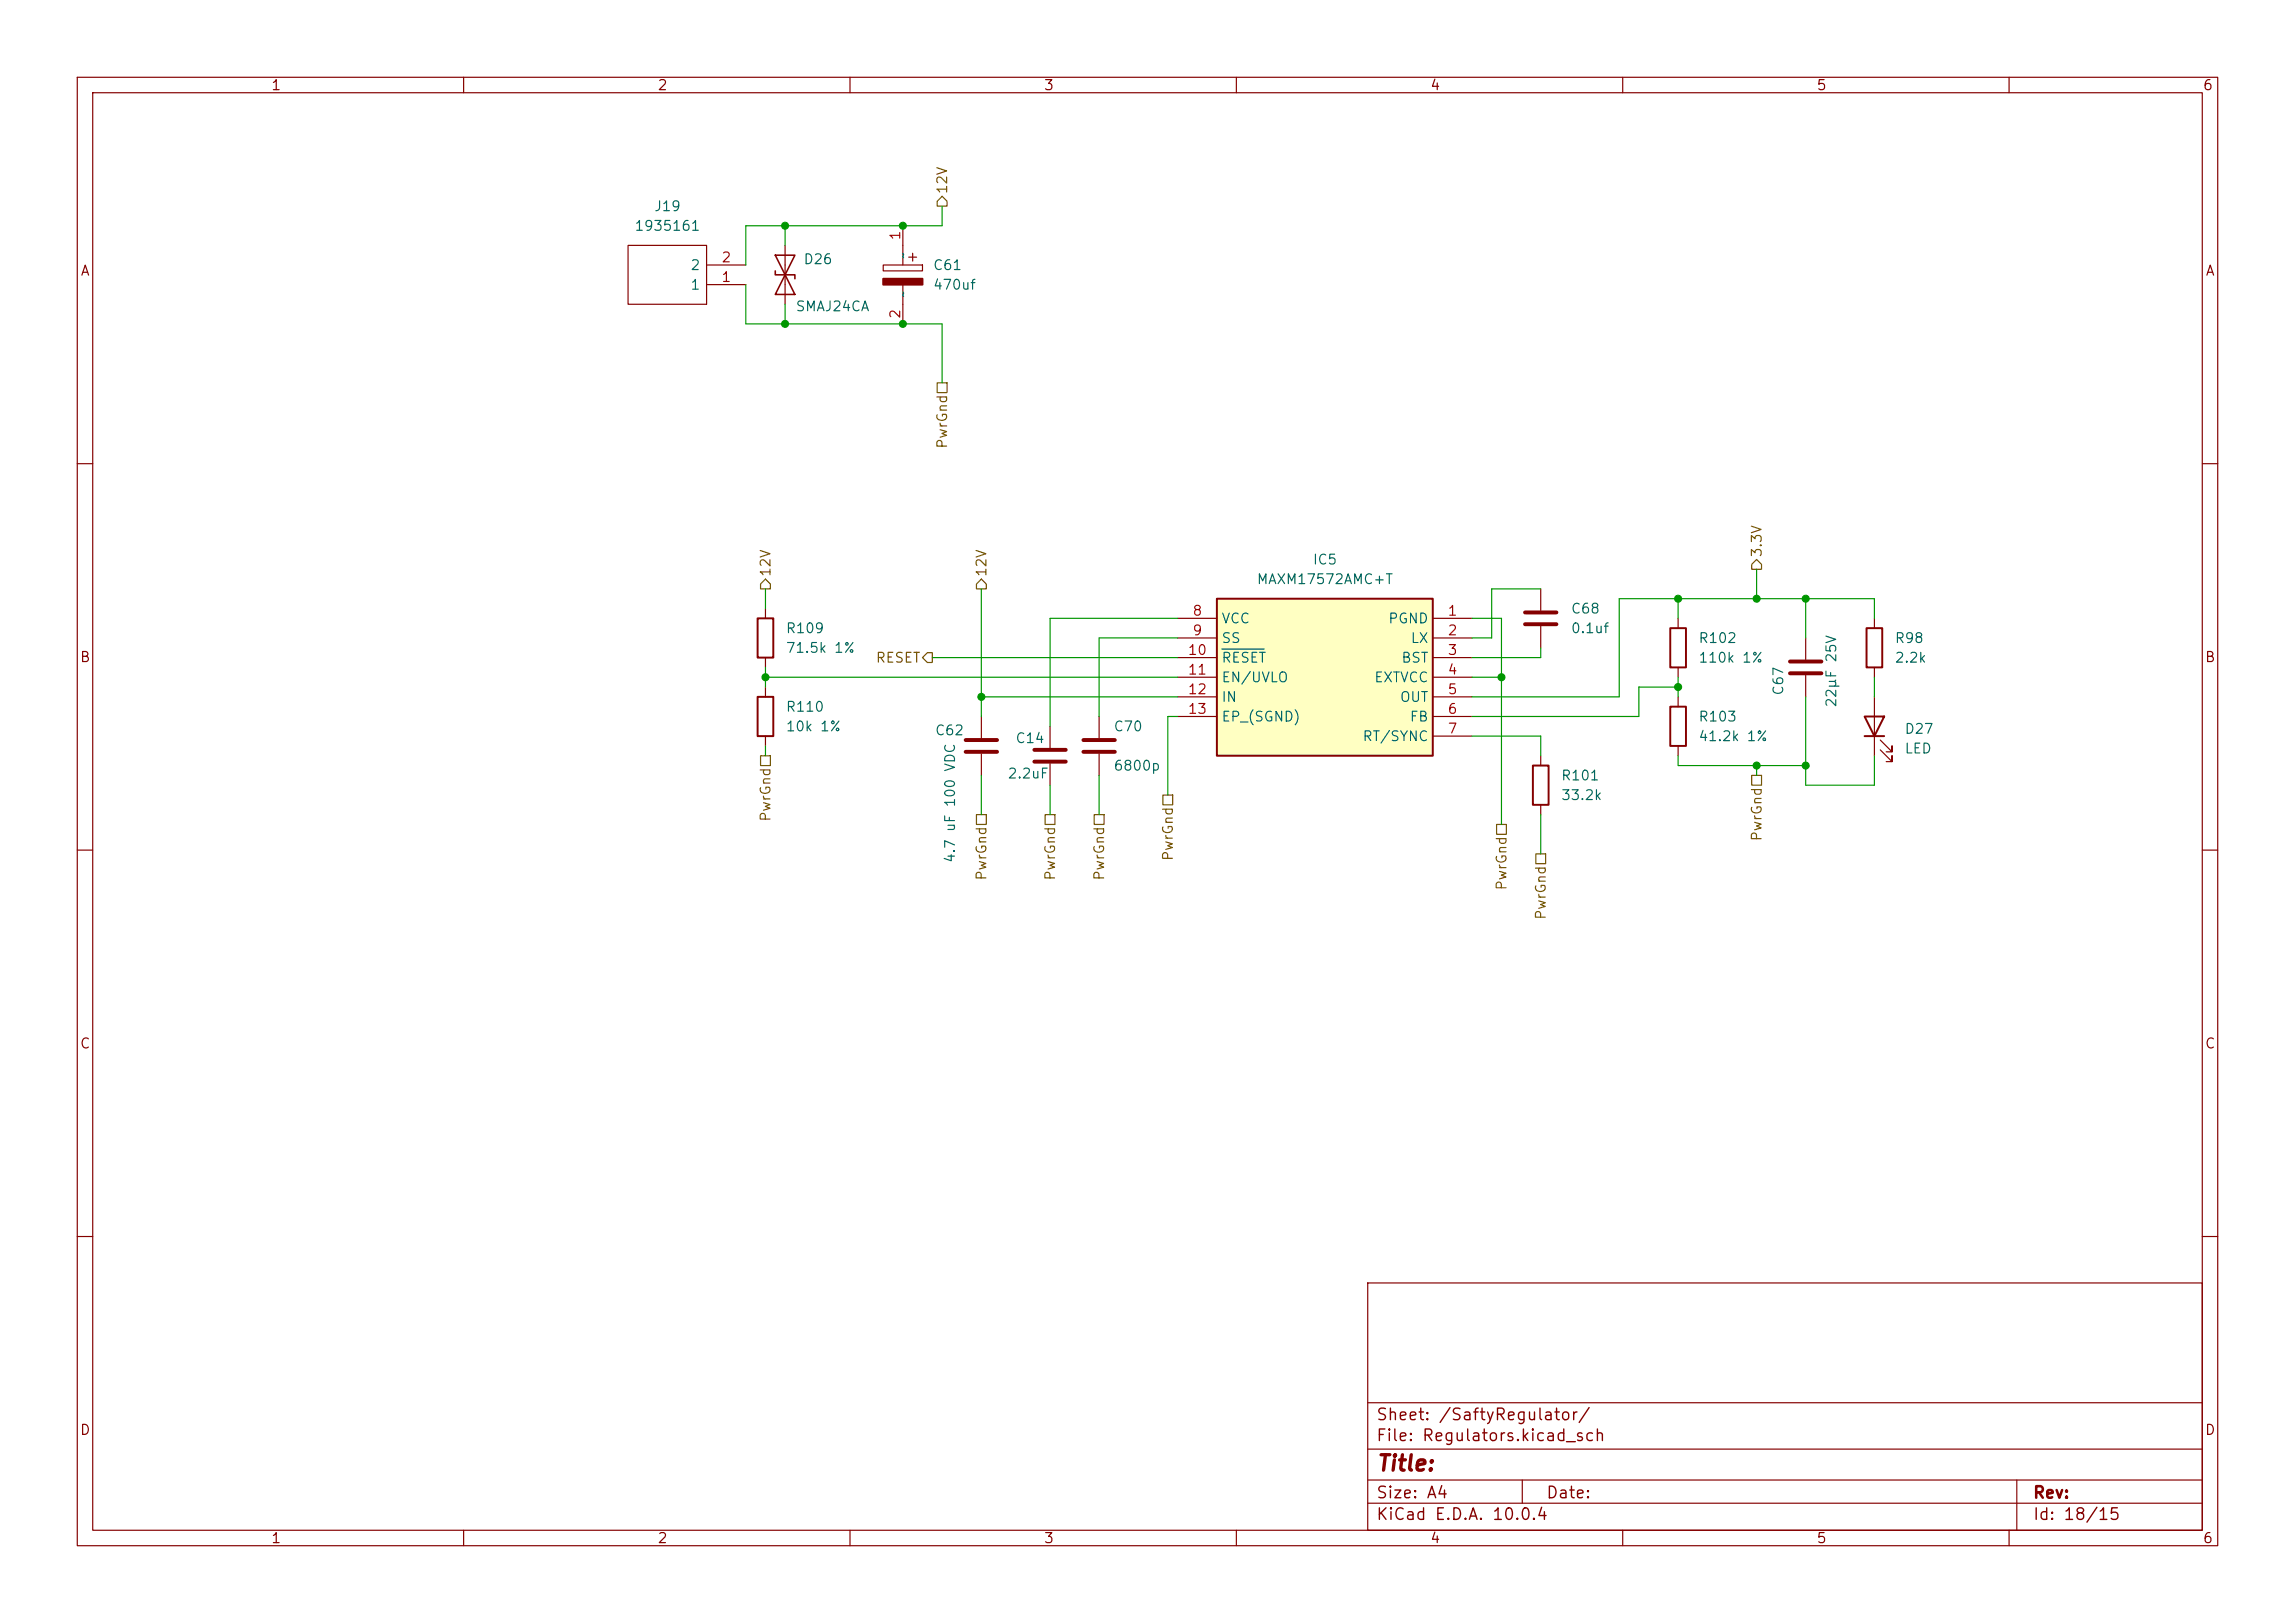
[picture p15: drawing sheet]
<svg xmlns="http://www.w3.org/2000/svg" width="297mm" height="210mm" viewBox="0 0 297 210" stroke-linecap="round" stroke-linejoin="round" font-family="sans-serif">
<defs><g id="words">
<text font-size="2" fill="#840000" x="178" y="190.8">Title:</text>
<g font-size="1.5" fill="#840000">
<text x="178" y="184.2">Sheet: /SaftyRegulator/</text>
<text x="178" y="186.9">File: Regulators.kicad_sch</text>
<text x="178" y="197.1">KiCad E.D.A. 10.0.4</text>
<text x="178" y="194.3">Size: A4</text>
<text x="200" y="194.3">Date:</text>
<text x="263" y="194.3">Rev:</text>
<text x="263" y="197.1">Id: 18/15</text>
</g>
<g font-size="1.3" fill="#840000">
<text x="35" y="12">1</text>
<text x="85" y="12">2</text>
<text x="135" y="12">3</text>
<text x="185" y="12">4</text>
<text x="235" y="12">5</text>
<text x="285" y="12">6</text>
<text x="10.3" y="36">A</text>
<text x="285.3" y="36">A</text>
<text x="10.3" y="86">B</text>
<text x="285.3" y="86">B</text>
<text x="10.3" y="136">C</text>
<text x="285.3" y="136">C</text>
<text x="10.3" y="186">D</text>
<text x="285.3" y="186">D</text>
<text x="35" y="200">1</text>
<text x="85" y="200">2</text>
<text x="135" y="200">3</text>
<text x="185" y="200">4</text>
<text x="235" y="200">5</text>
<text x="285" y="200">6</text>
</g>
<g font-size="1.3" fill="#006464">
<text x="84.6" y="27.6">J19</text>
<text x="82" y="30.2">1935161</text>
<text x="89.3" y="35.3">2</text>
<text x="103.9" y="34.5">D26</text>
<text x="117.8" y="33.6" transform="rotate(-90 117.8 33.6)">~</text>
<text x="120.7" y="35.3">C61</text>
<text x="89.3" y="37.8">1</text>
<text x="102.9" y="40.6">SMAJ24CA</text>
<text x="117.8" y="38.6" transform="rotate(-90 117.8 38.6)">~</text>
<text x="120.7" y="37.8">470uf</text>
<text x="162.5" y="75.9">MAXM17572AMC+T</text>
<text x="169.8" y="73.4">IC5</text>
<text x="101.6" y="82.3">R109</text>
<text x="158" y="81">VCC</text>
<text x="158" y="83.5">SS</text>
<text x="179.6" y="81">PGND</text>
<text x="182.5" y="83.5">LX</text>
<text x="203.2" y="82.3">0.1uf</text>
<text x="203.2" y="79.7">C68</text>
<text x="219.7" y="83.5">R102</text>
<text x="245.1" y="83.5">R98</text>
<text x="101.6" y="84.8">71.5k 1%</text>
<text x="158" y="86.1">RESET</text>
<text x="158" y="88.6">EN/UVLO</text>
<text x="177.8" y="88.6">EXTVCC</text>
<text x="181.3" y="86.1">BST</text>
<text x="219.7" y="86.1">110k 1%</text>
<text x="245.1" y="86.1">2.2k</text>
<text x="101.6" y="92.4">R110</text>
<text x="101.6" y="95">10k 1%</text>
<text x="120.9" y="95.5">C62</text>
<text x="144" y="95">C70</text>
<text x="158" y="91.1">IN</text>
<text x="158" y="93.7">EP_(SGND)</text>
<text x="181.1" y="91.1">OUT</text>
<text x="182.4" y="93.7">FB</text>
<text x="219.7" y="93.7">R103</text>
<text x="231.1" y="90.1" transform="rotate(-90 231.1 90.1)">C67</text>
<text x="238" y="91.6" transform="rotate(-90 238 91.6)">22μF 25V</text>
<text x="246.4" y="95.3">D27</text>
<text x="130.3" y="101">2.2uF</text>
<text x="131.3" y="96.5">C14</text>
<text x="144" y="100">6800p</text>
<text x="176.2" y="96.2">RT/SYNC</text>
<text x="201.9" y="101.3">R101</text>
<text x="219.7" y="96.2">41.2k 1%</text>
<text x="246.4" y="97.8">LED</text>
<text x="201.9" y="103.8">33.2k</text>
<text x="123.9" y="111.8" transform="rotate(-90 123.9 111.8)">4.7 uF 100 VDC</text>
</g>
<g font-size="1.3" fill="#725600">
<text x="122.9" y="25.2" transform="rotate(-90 122.9 25.2)">12V</text>
<text x="122.9" y="58.1" transform="rotate(-90 122.9 58.1)">PwrGnd</text>
<text x="100" y="74.7" transform="rotate(-90 100 74.7)">12V</text>
<text x="128" y="74.7" transform="rotate(-90 128 74.7)">12V</text>
<text x="228.3" y="72.2" transform="rotate(-90 228.3 72.2)">3.3V</text>
<text x="113.2" y="86.1">RESET</text>
<text x="100" y="106.4" transform="rotate(-90 100 106.4)">PwrGnd</text>
<text x="152.1" y="111.5" transform="rotate(-90 152.1 111.5)">PwrGnd</text>
<text x="228.3" y="108.9" transform="rotate(-90 228.3 108.9)">PwrGnd</text>
<text x="128" y="114" transform="rotate(-90 128 114)">PwrGnd</text>
<text x="136.9" y="114" transform="rotate(-90 136.9 114)">PwrGnd</text>
<text x="143.2" y="114" transform="rotate(-90 143.2 114)">PwrGnd</text>
<text x="195.3" y="115.3" transform="rotate(-90 195.3 115.3)">PwrGnd</text>
<text x="200.4" y="119.1" transform="rotate(-90 200.4 119.1)">PwrGnd</text>
</g>
<g font-size="1.3" fill="#a90000">
<text x="93.3" y="34.3">2</text>
<text x="116.8" y="31.2" transform="rotate(-90 116.8 31.2)">1</text>
<text x="93.3" y="36.8">1</text>
<text x="116.8" y="41.3" transform="rotate(-90 116.8 41.3)">2</text>
<text x="154.2" y="80">8</text>
<text x="154.2" y="82.5">9</text>
<text x="187.3" y="80">1</text>
<text x="187.3" y="82.5">2</text>
<text x="153.6" y="85.1">10</text>
<text x="153.6" y="87.6">11</text>
<text x="187.3" y="85.1">3</text>
<text x="187.3" y="87.6">4</text>
<text x="153.6" y="90.1">12</text>
<text x="153.6" y="92.7">13</text>
<text x="187.3" y="90.1">5</text>
<text x="187.3" y="92.7">6</text>
<text x="187.3" y="95.2">7</text>
</g>
</g></defs>
<g fill="none" stroke="#840000" stroke-width=".15">
<path d="M10 10h277v190h-277zM12 12h273v186h-273zM60 10v2M110 10v2M160 10v2M210 10v2M260 10v2M101.6 31.8v7.6M10 60h2M99.1 78.7v1.3M199.4 76.2v2.8M285 60h2"/>
<path d="M99.1 85.1v1.3M199.4 81v2.8M199.4 97.8v1.3M10 110h2M199.4 104.1v1.3M285 110h2M10 160h2M177 166h108v32h-108zM285 160h2M60 198v2M110 198v2M160 198v2"/>
<path d="M177 194.5h108M177 191.5h108M177 187.5h108M177 181.5h108M197 191.5v3M210 198v2M260 198v2M261 191.5v6.5"/>
</g>
<path d="M98 80h2.1v5.1h-2.1zM198.4 99.1h2v5h-2z" fill="none" stroke="#840000" stroke-width=".25"/>
<path d="M100.3 35.1v.5h2.6v.5M100.3 33h2.6l-1.3 2.6zM101.6 35.6l1.3 2.5h-2.6z" fill="none" stroke="#840000" stroke-width=".2"/>
<path d="M197.4 79.2h4M197.4 80.8h4" fill="none" stroke="#840000" stroke-width=".51"/>
<path d="M157.5 77.5h27.9v20.3h-27.9z" fill="#ffffc2"/>
<path d="M157.5 77.5h27.9v20.3h-27.9zM98 90.2h2.1v5.1h-2.1zM216.2 91.4h2v5.1h-2zM216.2 81.3h2v5.1h-2zM241.3 92.7h2.5l-1.2 2.6zM241.3 95.3h2.5M241.6 81.3h2v5.1h-2z" fill="none" stroke="#840000" stroke-width=".25"/>
<g fill="none" stroke="#840000" stroke-width=".15">
<path d="M81.3 31.8h10.1v7.6h-10.1zM91.4 36.8h5.1M91.4 34.3h5.1M114.3 34.3h5.1v.8h-5.1zM116.8 29.2v5.1M116.8 36.8v5.1M117.6 33.3h1M118.1 32.8v1M99.1 88.9v1.3M99.1 95.3v1.2M127 92.7v2.8M127 97.5v2.8"/>
<path d="M135.9 94v2.8M135.9 98.8v2.8M142.2 92.7v2.8M142.2 97.5v2.8M152.4 80h5.1M152.4 82.6h5.1M152.4 85.1h5.1M152.4 87.6h5.1M152.4 90.2h5.1M152.4 92.7h5.1M185.4 80h5.1M185.4 82.6h5.1"/>
<path d="M185.4 85.1h5.1M185.4 87.6h5.1M185.4 90.2h5.1M185.4 92.7h5.1M185.4 95.3h5.1M217.2 80v1.3M217.2 86.4v1.2M217.2 90.2v1.2M217.2 96.5v1.3M233.7 82.6v2.7M233.7 87.4v2.8M242.6 80v1.3"/>
<path d="M242.6 86.4v1.2M242.6 90.2v7.6M243.3 97l1.6 1.6v-.8v.8h-.8M243.3 95.8l1.6 1.5v-.8v.8h-.8"/>
</g>
<path d="M158.1 84h5.5" fill="none" stroke="#006464" stroke-width=".15"/>
<path d="M114.3 36.1h5.1v.7h-5.1z" fill="#840000" stroke="#840000" stroke-width=".25"/>
<path d="M125 95.8h4M125 97.3h4M133.9 97h4M133.9 98.6h4M140.2 95.8h4.1M140.2 97.3h4.1M231.6 87.1h4.1M231.6 85.6h4.1" fill="none" stroke="#840000" stroke-width=".51"/>
<g fill="none" stroke="#725600" stroke-width=".15">
<path d="M121.9 25.4l.7 .6v.7h-1.3v-.7zM121.3 49.5h1.3v1.3h-1.3zM99.1 74.9l.6 .7v.6h-1.3v-.6zM127 74.9l.6 .7v.6h-1.2v-.6zM227.3 72.4l.7 .6v.7h-1.3v-.7zM98.4 97.8h1.3v1.3h-1.3zM120 84.5h.6v1.2h-.6l-.6-.6zM126.4 105.4h1.2v1.3h-1.2zM135.3 105.4h1.2v1.3h-1.2zM141.6 105.4h1.3v1.3h-1.3zM150.5 102.9h1.3v1.2h-1.3zM193.7 106.7h1.2v1.3h-1.2z"/>
<path d="M198.8 110.5h1.2v1.3h-1.2zM226.7 100.3h1.3v1.3h-1.3z"/>
</g>
<g fill="none" stroke="#009600" stroke-width=".15">
<path d="M96.5 36.8v5.1h25.4v7.6M101.6 29.2v2.6M101.6 39.4v2.5M121.9 26.7v2.5h-25.4v5.1M99.1 76.2v2.5M127 76.2v16.5M199.4 76.2h-6.4v6.4h-2.5M217.2 77.5v2.5M227.3 73.7v3.8M233.7 77.5v5.1M99.1 87.6h53.3M99.1 86.4v2.5"/>
<path d="M99.1 96.5v1.3M120.6 85.1h31.8M127 90.2h25.4M152.4 92.7h-1.3v10.2M152.4 82.6h-10.2v10.1M152.4 80h-16.5v14M190.5 87.6h3.8M190.5 80h3.8v26.7M190.5 95.3h8.9v2.5M199.4 83.8v1.3h-8.9M217.2 88.9h-5.1v3.8h-21.6M217.2 97.8v1.3h16.5"/>
<path d="M217.2 87.6v2.6M227.3 99.1v1.2M233.7 90.2v11.4h8.9v-3.8M242.6 80v-2.5h-33.1v12.7h-19M242.6 87.6v2.6M127 100.3v5.1M135.9 101.6v3.8M142.2 100.3v5.1M199.4 105.4v5.1"/>
</g>
<g fill="#009600" stroke="#009600" stroke-width=".13">
<circle cx="127" cy="90.2" r=".46"/>
<circle cx="101.6" cy="29.2" r=".46"/>
<circle cx="116.8" cy="41.9" r=".46"/>
<circle cx="101.6" cy="41.9" r=".46"/>
<circle cx="116.8" cy="29.2" r=".46"/>
<circle cx="227.3" cy="77.5" r=".46"/>
<circle cx="217.2" cy="77.5" r=".46"/>
<circle cx="194.3" cy="87.6" r=".46"/>
<circle cx="99.1" cy="87.6" r=".46"/>
<circle cx="233.7" cy="99.1" r=".46"/>
<circle cx="217.2" cy="88.9" r=".46"/>
<circle cx="233.7" cy="77.5" r=".46"/>
<circle cx="227.3" cy="99.1" r=".46"/>
</g>
<use href="#words"/>
</svg>
